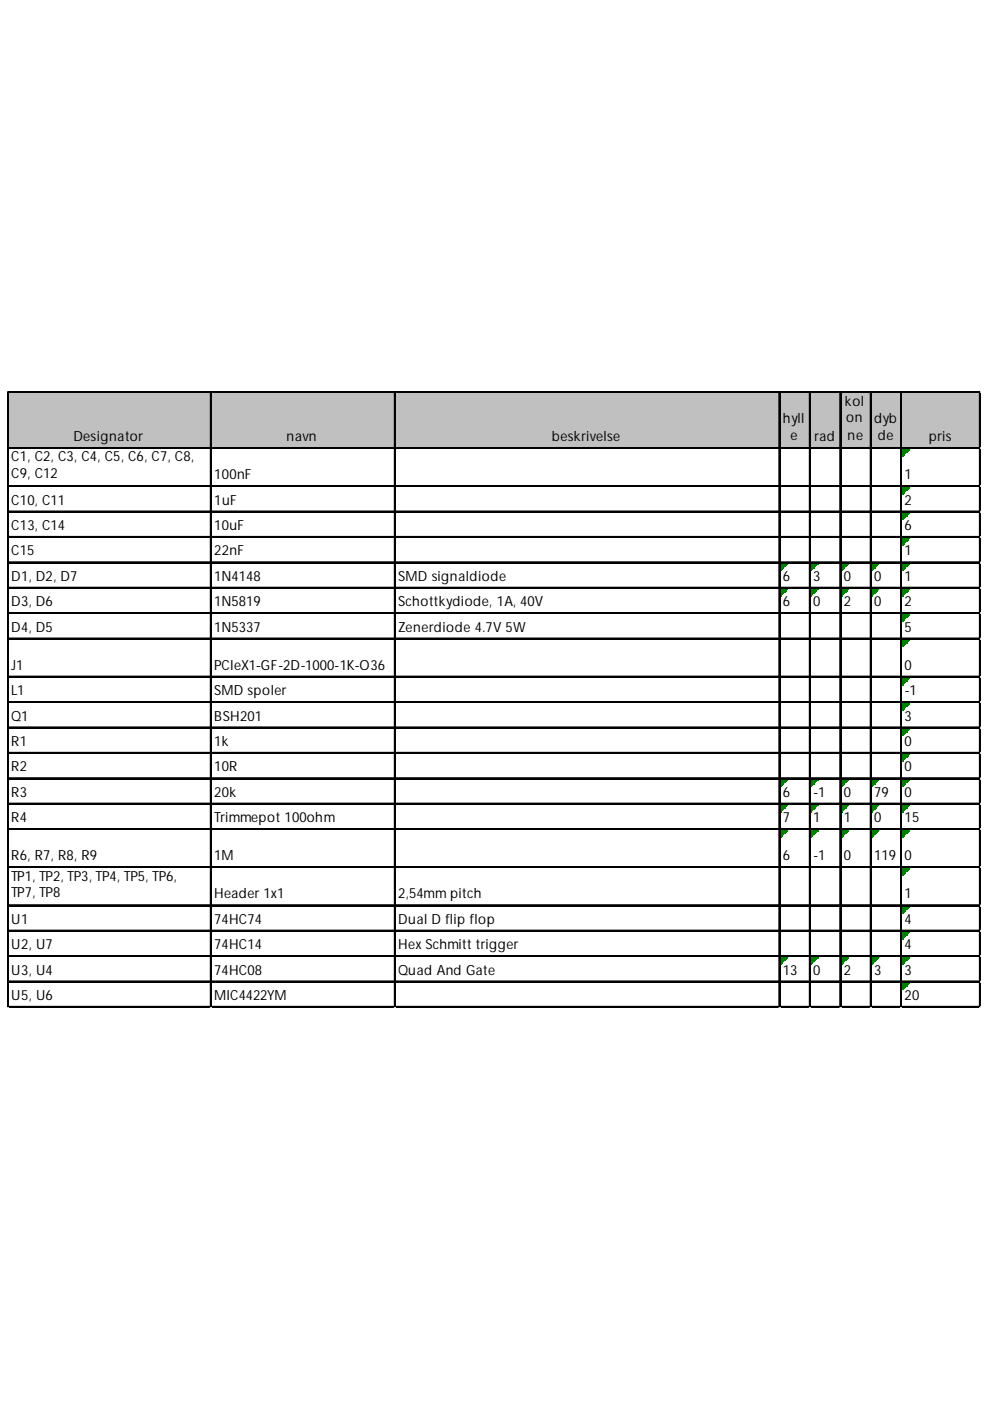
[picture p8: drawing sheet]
<svg xmlns="http://www.w3.org/2000/svg" width="210mm" height="297mm" viewBox="0 0 210 297" stroke-linecap="round" stroke-linejoin="round" font-family="sans-serif">
<defs><g id="words">
<g font-size="3">
<text x="166" y="89.8">hyll</text>
<text x="179.2" y="86">kol</text>
<text x="179.4" y="89.5">on</text>
<text x="185.3" y="89.8">dyb</text>
<text x="15.6" y="93.5">Designator</text>
<text x="60.8" y="93.5">navn</text>
<text x="117" y="93.5">beskrivelse</text>
<text x="167.6" y="93.3">e</text>
<text x="172.7" y="93.5">rad</text>
<text x="179.7" y="93.3">ne</text>
<text x="186.1" y="93.3">de</text>
<text x="196.9" y="93.5">pris</text>
<text x="2.4" y="97.8">C1, C2, C3, C4, C5, C6, C7, C8,</text>
<text x="2.4" y="101.3">C9, C12</text>
<text x="45.4" y="101.6">100nF</text>
<text x="191.8" y="101.6">1</text>
<text x="2.4" y="107">C10, C11</text>
<text x="45.4" y="107">1uF</text>
<text x="191.8" y="107">2</text>
<text x="2.4" y="112.4">C13, C14</text>
<text x="45.4" y="112.4">10uF</text>
<text x="191.8" y="112.4">6</text>
<text x="2.4" y="117.8">C15</text>
<text x="45.4" y="117.8">22nF</text>
<text x="191.8" y="117.8">1</text>
<text x="2.4" y="123.2">D1, D2, D7</text>
<text x="45.4" y="123.2">1N4148</text>
<text x="84.4" y="123.2">SMD signaldiode</text>
<text x="166" y="123.2">6</text>
<text x="172.4" y="123.2">3</text>
<text x="178.9" y="123.2">0</text>
<text x="185.3" y="123.2">0</text>
<text x="191.8" y="123.2">1</text>
<text x="2.4" y="128.5">D3, D6</text>
<text x="45.4" y="128.5">1N5819</text>
<text x="84.4" y="128.5">Schottkydiode, 1A, 40V</text>
<text x="166" y="128.5">6</text>
<text x="172.4" y="128.5">0</text>
<text x="178.9" y="128.5">2</text>
<text x="185.3" y="128.5">0</text>
<text x="191.8" y="128.5">2</text>
<text x="2.4" y="133.9">D4, D5</text>
<text x="45.4" y="133.9">1N5337</text>
<text x="84.4" y="133.9">Zenerdiode 4.7V 5W</text>
<text x="191.8" y="133.9">5</text>
<text x="2.4" y="142">J1</text>
<text x="45.4" y="142">PCIeX1-GF-2D-1000-1K-O36</text>
<text x="191.8" y="142">0</text>
<text x="2.4" y="147.4">L1</text>
<text x="45.4" y="147.4">SMD spoler</text>
<text x="191.8" y="147.4">-1</text>
<text x="2.4" y="152.8">Q1</text>
<text x="45.4" y="152.8">BSH201</text>
<text x="191.8" y="152.8">3</text>
<text x="2.4" y="158.2">R1</text>
<text x="45.4" y="158.2">1k</text>
<text x="191.8" y="158.2">0</text>
<text x="2.4" y="163.5">R2</text>
<text x="45.4" y="163.5">10R</text>
<text x="191.8" y="163.5">0</text>
<text x="2.4" y="168.9">R3</text>
<text x="45.4" y="168.9">20k</text>
<text x="166" y="168.9">6</text>
<text x="172.4" y="168.9">-1</text>
<text x="178.9" y="168.9">0</text>
<text x="185.3" y="168.9">79</text>
<text x="191.8" y="168.9">0</text>
<text x="2.4" y="174.3">R4</text>
<text x="45.4" y="174.3">Trimmepot 100ohm</text>
<text x="166" y="174.3">7</text>
<text x="172.4" y="174.3">1</text>
<text x="178.9" y="174.3">1</text>
<text x="185.3" y="174.3">0</text>
<text x="191.8" y="174.3">15</text>
<text x="2.4" y="182.4">R6, R7, R8, R9</text>
<text x="45.4" y="182.4">1M</text>
<text x="166" y="182.4">6</text>
<text x="172.4" y="182.4">-1</text>
<text x="178.9" y="182.4">0</text>
<text x="185.3" y="182.4">119</text>
<text x="191.8" y="182.4">0</text>
<text x="2.4" y="186.7">TP1, TP2, TP3, TP4, TP5, TP6,</text>
<text x="2.4" y="190.2">TP7, TP8</text>
<text x="45.4" y="190.5">Header 1x1</text>
<text x="84.4" y="190.5">2,54mm pitch</text>
<text x="191.8" y="190.5">1</text>
<text x="2.4" y="195.9">U1</text>
<text x="45.4" y="195.9">74HC74</text>
<text x="84.4" y="195.9">Dual D flip flop</text>
<text x="191.8" y="195.9">4</text>
<text x="2.4" y="201.2">U2, U7</text>
<text x="45.4" y="201.2">74HC14</text>
<text x="84.4" y="201.2">Hex Schmitt trigger</text>
<text x="191.8" y="201.2">4</text>
<text x="2.4" y="206.6">U3, U4</text>
<text x="45.4" y="206.6">74HC08</text>
<text x="84.4" y="206.6">Quad And Gate</text>
<text x="166" y="206.6">13</text>
<text x="172.4" y="206.6">0</text>
<text x="178.9" y="206.6">2</text>
<text x="185.3" y="206.6">3</text>
<text x="191.8" y="206.6">3</text>
<text x="2.4" y="212">U5, U6</text>
<text x="45.4" y="212">MIC4422YM</text>
<text x="191.8" y="212">20</text>
</g>
</g></defs>
<path d="M1.8 83.3h206.1v11.9h-206.1z" fill="#c0c0c0"/>
<path d="M191.3 95.2h1.6" fill="none" stroke="#008000" stroke-width=".27"/>
<path d="M191.3 95.2h1.6v.3h-1.6z" fill="#008000"/>
<path d="M191.3 95.5h1.3" fill="none" stroke="#008000" stroke-width=".27"/>
<path d="M191.3 95.5h1.3v.2h-1.3z" fill="#008000"/>
<path d="M191.3 95.7h1" fill="none" stroke="#008000" stroke-width=".27"/>
<path d="M191.3 95.7h1v.3h-1z" fill="#008000"/>
<path d="M191.3 96h.8" fill="none" stroke="#008000" stroke-width=".27"/>
<path d="M191.3 96h.8v.3h-.8z" fill="#008000"/>
<path d="M191.3 96.3h.5" fill="none" stroke="#008000" stroke-width=".27"/>
<path d="M191.3 96.3h.5v.2h-.5z" fill="#008000"/>
<path d="M191.3 96.5h.2" fill="none" stroke="#008000" stroke-width=".27"/>
<path d="M191.3 96.5h.2v.3h-.2z" fill="#008000"/>
<path d="M191.3 103.3h1.6" fill="none" stroke="#008000" stroke-width=".27"/>
<path d="M191.3 103.3h1.6v.2h-1.6z" fill="#008000"/>
<path d="M191.3 103.5h1.3" fill="none" stroke="#008000" stroke-width=".27"/>
<path d="M191.3 103.5h1.3v.3h-1.3z" fill="#008000"/>
<path d="M191.3 103.8h1" fill="none" stroke="#008000" stroke-width=".27"/>
<path d="M191.3 103.8h1v.3h-1z" fill="#008000"/>
<path d="M191.3 104.1h.8" fill="none" stroke="#008000" stroke-width=".27"/>
<path d="M191.3 104.1h.8v.2h-.8z" fill="#008000"/>
<path d="M191.3 104.3h.5" fill="none" stroke="#008000" stroke-width=".27"/>
<path d="M191.3 104.3h.5v.3h-.5z" fill="#008000"/>
<path d="M191.3 104.6h.2" fill="none" stroke="#008000" stroke-width=".27"/>
<path d="M191.3 104.6h.2v.3h-.2z" fill="#008000"/>
<path d="M191.3 108.6h1.6" fill="none" stroke="#008000" stroke-width=".27"/>
<path d="M191.3 108.6h1.6v.3h-1.6z" fill="#008000"/>
<path d="M191.3 108.9h1.3" fill="none" stroke="#008000" stroke-width=".27"/>
<path d="M191.3 108.9h1.3v.3h-1.3z" fill="#008000"/>
<path d="M191.3 109.2h1" fill="none" stroke="#008000" stroke-width=".27"/>
<path d="M191.3 109.2h1v.3h-1z" fill="#008000"/>
<path d="M191.3 109.5h.8" fill="none" stroke="#008000" stroke-width=".27"/>
<path d="M191.3 109.5h.8v.2h-.8z" fill="#008000"/>
<path d="M191.3 109.7h.5" fill="none" stroke="#008000" stroke-width=".27"/>
<path d="M191.3 109.7h.5v.3h-.5z" fill="#008000"/>
<path d="M191.3 110h.2" fill="none" stroke="#008000" stroke-width=".27"/>
<path d="M191.3 110h.2v.3h-.2z" fill="#008000"/>
<path d="M191.3 114h1.6" fill="none" stroke="#008000" stroke-width=".27"/>
<path d="M191.3 114h1.6v.3h-1.6z" fill="#008000"/>
<path d="M191.3 114.3h1.3" fill="none" stroke="#008000" stroke-width=".27"/>
<path d="M191.3 114.3h1.3v.3h-1.3z" fill="#008000"/>
<path d="M191.3 114.6h1" fill="none" stroke="#008000" stroke-width=".27"/>
<path d="M191.3 114.6h1v.2h-1z" fill="#008000"/>
<path d="M191.3 114.8h.8" fill="none" stroke="#008000" stroke-width=".27"/>
<path d="M191.3 114.8h.8v.3h-.8z" fill="#008000"/>
<path d="M191.3 115.1h.5" fill="none" stroke="#008000" stroke-width=".27"/>
<path d="M191.3 115.1h.5v.3h-.5z" fill="#008000"/>
<path d="M191.3 115.4h.2" fill="none" stroke="#008000" stroke-width=".27"/>
<path d="M191.3 115.4h.2v.2h-.2z" fill="#008000"/>
<path d="M165.4 119.4h1.6" fill="none" stroke="#008000" stroke-width=".27"/>
<path d="M165.4 119.4h1.6v.3h-1.6z" fill="#008000"/>
<path d="M165.4 119.7h1.4" fill="none" stroke="#008000" stroke-width=".27"/>
<path d="M165.4 119.7h1.4v.3h-1.4z" fill="#008000"/>
<path d="M165.4 120h1.1" fill="none" stroke="#008000" stroke-width=".27"/>
<path d="M165.4 120h1.1v.2h-1.1z" fill="#008000"/>
<path d="M165.4 120.2h.8" fill="none" stroke="#008000" stroke-width=".27"/>
<path d="M165.4 120.2h.8v.3h-.8z" fill="#008000"/>
<path d="M165.4 120.5h.6" fill="none" stroke="#008000" stroke-width=".27"/>
<path d="M165.4 120.5h.6v.3h-.6z" fill="#008000"/>
<path d="M165.4 120.8h.3" fill="none" stroke="#008000" stroke-width=".27"/>
<path d="M165.4 120.8h.3v.2h-.3z" fill="#008000"/>
<path d="M171.9 119.4h1.6" fill="none" stroke="#008000" stroke-width=".27"/>
<path d="M171.9 119.4h1.6v.3h-1.6z" fill="#008000"/>
<path d="M171.9 119.7h1.3" fill="none" stroke="#008000" stroke-width=".27"/>
<path d="M171.9 119.7h1.3v.3h-1.3z" fill="#008000"/>
<path d="M171.9 120h1.1" fill="none" stroke="#008000" stroke-width=".27"/>
<path d="M171.9 120h1.1v.2h-1.1z" fill="#008000"/>
<path d="M171.9 120.2h.8" fill="none" stroke="#008000" stroke-width=".27"/>
<path d="M171.9 120.2h.8v.3h-.8z" fill="#008000"/>
<path d="M171.9 120.5h.5" fill="none" stroke="#008000" stroke-width=".27"/>
<path d="M171.9 120.5h.5v.3h-.5z" fill="#008000"/>
<path d="M171.9 120.8h.3" fill="none" stroke="#008000" stroke-width=".27"/>
<path d="M171.9 120.8h.3v.2h-.3z" fill="#008000"/>
<path d="M178.3 119.4h1.7" fill="none" stroke="#008000" stroke-width=".27"/>
<path d="M178.3 119.4h1.7v.3h-1.7z" fill="#008000"/>
<path d="M178.3 119.7h1.4" fill="none" stroke="#008000" stroke-width=".27"/>
<path d="M178.3 119.7h1.4v.3h-1.4z" fill="#008000"/>
<path d="M178.3 120h1.1" fill="none" stroke="#008000" stroke-width=".27"/>
<path d="M178.3 120h1.1v.2h-1.1z" fill="#008000"/>
<path d="M178.3 120.2h.9" fill="none" stroke="#008000" stroke-width=".27"/>
<path d="M178.3 120.2h.9v.3h-.9z" fill="#008000"/>
<path d="M178.3 120.5h.6" fill="none" stroke="#008000" stroke-width=".27"/>
<path d="M178.3 120.5h.6v.3h-.6z" fill="#008000"/>
<path d="M178.3 120.8h.3" fill="none" stroke="#008000" stroke-width=".27"/>
<path d="M178.3 120.8h.3v.2h-.3z" fill="#008000"/>
<path d="M184.8 119.4h1.6" fill="none" stroke="#008000" stroke-width=".27"/>
<path d="M184.8 119.4h1.6v.3h-1.6z" fill="#008000"/>
<path d="M184.8 119.7h1.3" fill="none" stroke="#008000" stroke-width=".27"/>
<path d="M184.8 119.7h1.3v.3h-1.3z" fill="#008000"/>
<path d="M184.8 120h1.1" fill="none" stroke="#008000" stroke-width=".27"/>
<path d="M184.8 120h1.1v.2h-1.1z" fill="#008000"/>
<path d="M184.8 120.2h.8" fill="none" stroke="#008000" stroke-width=".27"/>
<path d="M184.8 120.2h.8v.3h-.8z" fill="#008000"/>
<path d="M184.8 120.5h.5" fill="none" stroke="#008000" stroke-width=".27"/>
<path d="M184.8 120.5h.5v.3h-.5z" fill="#008000"/>
<path d="M184.8 120.8h.3" fill="none" stroke="#008000" stroke-width=".27"/>
<path d="M184.8 120.8h.3v.2h-.3z" fill="#008000"/>
<path d="M191.3 119.4h1.6" fill="none" stroke="#008000" stroke-width=".27"/>
<path d="M191.3 119.4h1.6v.3h-1.6z" fill="#008000"/>
<path d="M191.3 119.7h1.3" fill="none" stroke="#008000" stroke-width=".27"/>
<path d="M191.3 119.7h1.3v.3h-1.3z" fill="#008000"/>
<path d="M191.3 120h1" fill="none" stroke="#008000" stroke-width=".27"/>
<path d="M191.3 120h1v.2h-1z" fill="#008000"/>
<path d="M191.3 120.2h.8" fill="none" stroke="#008000" stroke-width=".27"/>
<path d="M191.3 120.2h.8v.3h-.8z" fill="#008000"/>
<path d="M191.3 120.5h.5" fill="none" stroke="#008000" stroke-width=".27"/>
<path d="M191.3 120.5h.5v.3h-.5z" fill="#008000"/>
<path d="M191.3 120.8h.2" fill="none" stroke="#008000" stroke-width=".27"/>
<path d="M191.3 120.8h.2v.2h-.2z" fill="#008000"/>
<path d="M165.4 124.8h1.6" fill="none" stroke="#008000" stroke-width=".27"/>
<path d="M165.4 124.8h1.6v.3h-1.6z" fill="#008000"/>
<path d="M165.4 125.1h1.4" fill="none" stroke="#008000" stroke-width=".27"/>
<path d="M165.4 125.1h1.4v.2h-1.4z" fill="#008000"/>
<path d="M165.4 125.3h1.1" fill="none" stroke="#008000" stroke-width=".27"/>
<path d="M165.4 125.3h1.1v.3h-1.1z" fill="#008000"/>
<path d="M165.4 125.6h.8" fill="none" stroke="#008000" stroke-width=".27"/>
<path d="M165.4 125.6h.8v.3h-.8z" fill="#008000"/>
<path d="M165.4 125.9h.6" fill="none" stroke="#008000" stroke-width=".27"/>
<path d="M165.4 125.9h.6v.2h-.6z" fill="#008000"/>
<path d="M165.4 126.1h.3" fill="none" stroke="#008000" stroke-width=".27"/>
<path d="M165.4 126.1h.3v.3h-.3z" fill="#008000"/>
<path d="M171.9 124.8h1.6" fill="none" stroke="#008000" stroke-width=".27"/>
<path d="M171.9 124.8h1.6v.3h-1.6z" fill="#008000"/>
<path d="M171.9 125.1h1.3" fill="none" stroke="#008000" stroke-width=".27"/>
<path d="M171.9 125.1h1.3v.2h-1.3z" fill="#008000"/>
<path d="M171.9 125.3h1.1" fill="none" stroke="#008000" stroke-width=".27"/>
<path d="M171.9 125.3h1.1v.3h-1.1z" fill="#008000"/>
<path d="M171.9 125.6h.8" fill="none" stroke="#008000" stroke-width=".27"/>
<path d="M171.9 125.6h.8v.3h-.8z" fill="#008000"/>
<path d="M171.9 125.9h.5" fill="none" stroke="#008000" stroke-width=".27"/>
<path d="M171.9 125.9h.5v.2h-.5z" fill="#008000"/>
<path d="M171.9 126.1h.3" fill="none" stroke="#008000" stroke-width=".27"/>
<path d="M171.9 126.1h.3v.3h-.3z" fill="#008000"/>
<path d="M178.3 124.8h1.7" fill="none" stroke="#008000" stroke-width=".27"/>
<path d="M178.3 124.8h1.7v.3h-1.7z" fill="#008000"/>
<path d="M178.3 125.1h1.4" fill="none" stroke="#008000" stroke-width=".27"/>
<path d="M178.3 125.1h1.4v.2h-1.4z" fill="#008000"/>
<path d="M178.3 125.3h1.1" fill="none" stroke="#008000" stroke-width=".27"/>
<path d="M178.3 125.3h1.1v.3h-1.1z" fill="#008000"/>
<path d="M178.3 125.6h.9" fill="none" stroke="#008000" stroke-width=".27"/>
<path d="M178.3 125.6h.9v.3h-.9z" fill="#008000"/>
<path d="M178.3 125.9h.6" fill="none" stroke="#008000" stroke-width=".27"/>
<path d="M178.3 125.9h.6v.2h-.6z" fill="#008000"/>
<path d="M178.3 126.1h.3" fill="none" stroke="#008000" stroke-width=".27"/>
<path d="M178.3 126.1h.3v.3h-.3z" fill="#008000"/>
<path d="M184.8 124.8h1.6" fill="none" stroke="#008000" stroke-width=".27"/>
<path d="M184.8 124.8h1.6v.3h-1.6z" fill="#008000"/>
<path d="M184.8 125.1h1.3" fill="none" stroke="#008000" stroke-width=".27"/>
<path d="M184.8 125.1h1.3v.2h-1.3z" fill="#008000"/>
<path d="M184.8 125.3h1.1" fill="none" stroke="#008000" stroke-width=".27"/>
<path d="M184.8 125.3h1.1v.3h-1.1z" fill="#008000"/>
<path d="M184.8 125.6h.8" fill="none" stroke="#008000" stroke-width=".27"/>
<path d="M184.8 125.6h.8v.3h-.8z" fill="#008000"/>
<path d="M184.8 125.9h.5" fill="none" stroke="#008000" stroke-width=".27"/>
<path d="M184.8 125.9h.5v.2h-.5z" fill="#008000"/>
<path d="M184.8 126.1h.3" fill="none" stroke="#008000" stroke-width=".27"/>
<path d="M184.8 126.1h.3v.3h-.3z" fill="#008000"/>
<path d="M191.3 124.8h1.6" fill="none" stroke="#008000" stroke-width=".27"/>
<path d="M191.3 124.8h1.6v.3h-1.6z" fill="#008000"/>
<path d="M191.3 125.1h1.3" fill="none" stroke="#008000" stroke-width=".27"/>
<path d="M191.3 125.1h1.3v.2h-1.3z" fill="#008000"/>
<path d="M191.3 125.3h1" fill="none" stroke="#008000" stroke-width=".27"/>
<path d="M191.3 125.3h1v.3h-1z" fill="#008000"/>
<path d="M191.3 125.6h.8" fill="none" stroke="#008000" stroke-width=".27"/>
<path d="M191.3 125.6h.8v.3h-.8z" fill="#008000"/>
<path d="M191.3 125.9h.5" fill="none" stroke="#008000" stroke-width=".27"/>
<path d="M191.3 125.9h.5v.2h-.5z" fill="#008000"/>
<path d="M191.3 126.1h.2" fill="none" stroke="#008000" stroke-width=".27"/>
<path d="M191.3 126.1h.2v.3h-.2z" fill="#008000"/>
<path d="M191.3 130.2h1.6" fill="none" stroke="#008000" stroke-width=".27"/>
<path d="M191.3 130.2h1.6v.3h-1.6z" fill="#008000"/>
<path d="M191.3 130.5h1.3" fill="none" stroke="#008000" stroke-width=".27"/>
<path d="M191.3 130.5h1.3v.2h-1.3z" fill="#008000"/>
<path d="M191.3 130.7h1" fill="none" stroke="#008000" stroke-width=".27"/>
<path d="M191.3 130.7h1v.3h-1z" fill="#008000"/>
<path d="M191.3 131h.8" fill="none" stroke="#008000" stroke-width=".27"/>
<path d="M191.3 131h.8v.3h-.8z" fill="#008000"/>
<path d="M191.3 131.3h.5" fill="none" stroke="#008000" stroke-width=".27"/>
<path d="M191.3 131.3h.5v.2h-.5z" fill="#008000"/>
<path d="M191.3 131.5h.2" fill="none" stroke="#008000" stroke-width=".27"/>
<path d="M191.3 131.5h.2v.3h-.2z" fill="#008000"/>
<path d="M191.3 135.6h1.6" fill="none" stroke="#008000" stroke-width=".27"/>
<path d="M191.3 135.6h1.6v.2h-1.6z" fill="#008000"/>
<path d="M191.3 135.8h1.3" fill="none" stroke="#008000" stroke-width=".27"/>
<path d="M191.3 135.8h1.3v.3h-1.3z" fill="#008000"/>
<path d="M191.3 136.1h1" fill="none" stroke="#008000" stroke-width=".27"/>
<path d="M191.3 136.1h1v.3h-1z" fill="#008000"/>
<path d="M191.3 136.4h.8" fill="none" stroke="#008000" stroke-width=".27"/>
<path d="M191.3 136.4h.8v.3h-.8z" fill="#008000"/>
<path d="M191.3 136.7h.5" fill="none" stroke="#008000" stroke-width=".27"/>
<path d="M191.3 136.7h.5v.2h-.5z" fill="#008000"/>
<path d="M191.3 136.9h.2" fill="none" stroke="#008000" stroke-width=".27"/>
<path d="M191.3 136.9h.2v.3h-.2z" fill="#008000"/>
<path d="M191.3 143.7h1.6" fill="none" stroke="#008000" stroke-width=".27"/>
<path d="M191.3 143.7h1.6v.2h-1.6z" fill="#008000"/>
<path d="M191.3 143.9h1.3" fill="none" stroke="#008000" stroke-width=".27"/>
<path d="M191.3 143.9h1.3v.3h-1.3z" fill="#008000"/>
<path d="M191.3 144.2h1" fill="none" stroke="#008000" stroke-width=".27"/>
<path d="M191.3 144.2h1v.3h-1z" fill="#008000"/>
<path d="M191.3 144.5h.8" fill="none" stroke="#008000" stroke-width=".27"/>
<path d="M191.3 144.5h.8v.2h-.8z" fill="#008000"/>
<path d="M191.3 144.7h.5" fill="none" stroke="#008000" stroke-width=".27"/>
<path d="M191.3 144.7h.5v.3h-.5z" fill="#008000"/>
<path d="M191.3 145h.2" fill="none" stroke="#008000" stroke-width=".27"/>
<path d="M191.3 145h.2v.3h-.2z" fill="#008000"/>
<path d="M191.3 149h1.6" fill="none" stroke="#008000" stroke-width=".27"/>
<path d="M191.3 149h1.6v.3h-1.6z" fill="#008000"/>
<path d="M191.3 149.3h1.3" fill="none" stroke="#008000" stroke-width=".27"/>
<path d="M191.3 149.3h1.3v.3h-1.3z" fill="#008000"/>
<path d="M191.3 149.6h1" fill="none" stroke="#008000" stroke-width=".27"/>
<path d="M191.3 149.6h1v.2h-1z" fill="#008000"/>
<path d="M191.3 149.8h.8" fill="none" stroke="#008000" stroke-width=".27"/>
<path d="M191.3 149.8h.8v.3h-.8z" fill="#008000"/>
<path d="M191.3 150.1h.5" fill="none" stroke="#008000" stroke-width=".27"/>
<path d="M191.3 150.1h.5v.3h-.5z" fill="#008000"/>
<path d="M191.3 150.4h.2" fill="none" stroke="#008000" stroke-width=".27"/>
<path d="M191.3 150.4h.2v.3h-.2z" fill="#008000"/>
<path d="M191.3 154.4h1.6" fill="none" stroke="#008000" stroke-width=".27"/>
<path d="M191.3 154.4h1.6v.3h-1.6z" fill="#008000"/>
<path d="M191.3 154.7h1.3" fill="none" stroke="#008000" stroke-width=".27"/>
<path d="M191.3 154.7h1.3v.3h-1.3z" fill="#008000"/>
<path d="M191.3 155h1" fill="none" stroke="#008000" stroke-width=".27"/>
<path d="M191.3 155h1v.2h-1z" fill="#008000"/>
<path d="M191.3 155.2h.8" fill="none" stroke="#008000" stroke-width=".27"/>
<path d="M191.3 155.2h.8v.3h-.8z" fill="#008000"/>
<path d="M191.3 155.5h.5" fill="none" stroke="#008000" stroke-width=".27"/>
<path d="M191.3 155.5h.5v.3h-.5z" fill="#008000"/>
<path d="M191.3 155.8h.2" fill="none" stroke="#008000" stroke-width=".27"/>
<path d="M191.3 155.8h.2v.2h-.2z" fill="#008000"/>
<path d="M191.3 159.8h1.6" fill="none" stroke="#008000" stroke-width=".27"/>
<path d="M191.3 159.8h1.6v.3h-1.6z" fill="#008000"/>
<path d="M191.3 160.1h1.3" fill="none" stroke="#008000" stroke-width=".27"/>
<path d="M191.3 160.1h1.3v.2h-1.3z" fill="#008000"/>
<path d="M191.3 160.3h1" fill="none" stroke="#008000" stroke-width=".27"/>
<path d="M191.3 160.3h1v.3h-1z" fill="#008000"/>
<path d="M191.3 160.6h.8" fill="none" stroke="#008000" stroke-width=".27"/>
<path d="M191.3 160.6h.8v.3h-.8z" fill="#008000"/>
<path d="M191.3 160.9h.5" fill="none" stroke="#008000" stroke-width=".27"/>
<path d="M191.3 160.9h.5v.3h-.5z" fill="#008000"/>
<path d="M191.3 161.2h.2" fill="none" stroke="#008000" stroke-width=".27"/>
<path d="M191.3 161.2h.2v.2h-.2z" fill="#008000"/>
<path d="M165.4 165.2h1.6" fill="none" stroke="#008000" stroke-width=".27"/>
<path d="M165.4 165.2h1.6v.3h-1.6z" fill="#008000"/>
<path d="M165.4 165.5h1.4" fill="none" stroke="#008000" stroke-width=".27"/>
<path d="M165.4 165.5h1.4v.2h-1.4z" fill="#008000"/>
<path d="M165.4 165.7h1.1" fill="none" stroke="#008000" stroke-width=".27"/>
<path d="M165.4 165.7h1.1v.3h-1.1z" fill="#008000"/>
<path d="M165.4 166h.8" fill="none" stroke="#008000" stroke-width=".27"/>
<path d="M165.4 166h.8v.3h-.8z" fill="#008000"/>
<path d="M165.4 166.3h.6" fill="none" stroke="#008000" stroke-width=".27"/>
<path d="M165.4 166.3h.6v.2h-.6z" fill="#008000"/>
<path d="M165.4 166.5h.3" fill="none" stroke="#008000" stroke-width=".27"/>
<path d="M165.4 166.5h.3v.3h-.3z" fill="#008000"/>
<path d="M171.9 165.2h1.6" fill="none" stroke="#008000" stroke-width=".27"/>
<path d="M171.9 165.2h1.6v.3h-1.6z" fill="#008000"/>
<path d="M171.9 165.5h1.3" fill="none" stroke="#008000" stroke-width=".27"/>
<path d="M171.9 165.5h1.3v.2h-1.3z" fill="#008000"/>
<path d="M171.9 165.7h1.1" fill="none" stroke="#008000" stroke-width=".27"/>
<path d="M171.9 165.7h1.1v.3h-1.1z" fill="#008000"/>
<path d="M171.9 166h.8" fill="none" stroke="#008000" stroke-width=".27"/>
<path d="M171.9 166h.8v.3h-.8z" fill="#008000"/>
<path d="M171.9 166.3h.5" fill="none" stroke="#008000" stroke-width=".27"/>
<path d="M171.9 166.3h.5v.2h-.5z" fill="#008000"/>
<path d="M171.9 166.5h.3" fill="none" stroke="#008000" stroke-width=".27"/>
<path d="M171.9 166.5h.3v.3h-.3z" fill="#008000"/>
<path d="M178.3 165.2h1.7" fill="none" stroke="#008000" stroke-width=".27"/>
<path d="M178.3 165.2h1.7v.3h-1.7z" fill="#008000"/>
<path d="M178.3 165.5h1.4" fill="none" stroke="#008000" stroke-width=".27"/>
<path d="M178.3 165.5h1.4v.2h-1.4z" fill="#008000"/>
<path d="M178.3 165.7h1.1" fill="none" stroke="#008000" stroke-width=".27"/>
<path d="M178.3 165.7h1.1v.3h-1.1z" fill="#008000"/>
<path d="M178.3 166h.9" fill="none" stroke="#008000" stroke-width=".27"/>
<path d="M178.3 166h.9v.3h-.9z" fill="#008000"/>
<path d="M178.3 166.3h.6" fill="none" stroke="#008000" stroke-width=".27"/>
<path d="M178.3 166.3h.6v.2h-.6z" fill="#008000"/>
<path d="M178.3 166.5h.3" fill="none" stroke="#008000" stroke-width=".27"/>
<path d="M178.3 166.5h.3v.3h-.3z" fill="#008000"/>
<path d="M184.8 165.2h1.6" fill="none" stroke="#008000" stroke-width=".27"/>
<path d="M184.8 165.2h1.6v.3h-1.6z" fill="#008000"/>
<path d="M184.8 165.5h1.3" fill="none" stroke="#008000" stroke-width=".27"/>
<path d="M184.8 165.5h1.3v.2h-1.3z" fill="#008000"/>
<path d="M184.8 165.7h1.1" fill="none" stroke="#008000" stroke-width=".27"/>
<path d="M184.8 165.7h1.1v.3h-1.1z" fill="#008000"/>
<path d="M184.8 166h.8" fill="none" stroke="#008000" stroke-width=".27"/>
<path d="M184.8 166h.8v.3h-.8z" fill="#008000"/>
<path d="M184.8 166.3h.5" fill="none" stroke="#008000" stroke-width=".27"/>
<path d="M184.8 166.3h.5v.2h-.5z" fill="#008000"/>
<path d="M184.8 166.5h.3" fill="none" stroke="#008000" stroke-width=".27"/>
<path d="M184.8 166.5h.3v.3h-.3z" fill="#008000"/>
<path d="M191.3 165.2h1.6" fill="none" stroke="#008000" stroke-width=".27"/>
<path d="M191.3 165.2h1.6v.3h-1.6z" fill="#008000"/>
<path d="M191.3 165.5h1.3" fill="none" stroke="#008000" stroke-width=".27"/>
<path d="M191.3 165.5h1.3v.2h-1.3z" fill="#008000"/>
<path d="M191.3 165.7h1" fill="none" stroke="#008000" stroke-width=".27"/>
<path d="M191.3 165.7h1v.3h-1z" fill="#008000"/>
<path d="M191.3 166h.8" fill="none" stroke="#008000" stroke-width=".27"/>
<path d="M191.3 166h.8v.3h-.8z" fill="#008000"/>
<path d="M191.3 166.3h.5" fill="none" stroke="#008000" stroke-width=".27"/>
<path d="M191.3 166.3h.5v.2h-.5z" fill="#008000"/>
<path d="M191.3 166.5h.2" fill="none" stroke="#008000" stroke-width=".27"/>
<path d="M191.3 166.5h.2v.3h-.2z" fill="#008000"/>
<path d="M165.4 170.6h1.6" fill="none" stroke="#008000" stroke-width=".27"/>
<path d="M165.4 170.6h1.6v.2h-1.6z" fill="#008000"/>
<path d="M165.4 170.8h1.4" fill="none" stroke="#008000" stroke-width=".27"/>
<path d="M165.4 170.8h1.4v.3h-1.4z" fill="#008000"/>
<path d="M165.4 171.1h1.1" fill="none" stroke="#008000" stroke-width=".27"/>
<path d="M165.4 171.1h1.1v.3h-1.1z" fill="#008000"/>
<path d="M165.4 171.4h.8" fill="none" stroke="#008000" stroke-width=".27"/>
<path d="M165.4 171.4h.8v.3h-.8z" fill="#008000"/>
<path d="M165.4 171.7h.6" fill="none" stroke="#008000" stroke-width=".27"/>
<path d="M165.4 171.7h.6v.2h-.6z" fill="#008000"/>
<path d="M165.4 171.9h.3" fill="none" stroke="#008000" stroke-width=".27"/>
<path d="M165.4 171.9h.3v.3h-.3z" fill="#008000"/>
<path d="M171.9 170.6h1.6" fill="none" stroke="#008000" stroke-width=".27"/>
<path d="M171.9 170.6h1.6v.2h-1.6z" fill="#008000"/>
<path d="M171.9 170.8h1.3" fill="none" stroke="#008000" stroke-width=".27"/>
<path d="M171.9 170.8h1.3v.3h-1.3z" fill="#008000"/>
<path d="M171.9 171.1h1.1" fill="none" stroke="#008000" stroke-width=".27"/>
<path d="M171.9 171.1h1.1v.3h-1.1z" fill="#008000"/>
<path d="M171.9 171.4h.8" fill="none" stroke="#008000" stroke-width=".27"/>
<path d="M171.9 171.4h.8v.3h-.8z" fill="#008000"/>
<path d="M171.9 171.7h.5" fill="none" stroke="#008000" stroke-width=".27"/>
<path d="M171.9 171.7h.5v.2h-.5z" fill="#008000"/>
<path d="M171.9 171.9h.3" fill="none" stroke="#008000" stroke-width=".27"/>
<path d="M171.9 171.9h.3v.3h-.3z" fill="#008000"/>
<path d="M178.3 170.6h1.7" fill="none" stroke="#008000" stroke-width=".27"/>
<path d="M178.3 170.6h1.7v.2h-1.7z" fill="#008000"/>
<path d="M178.3 170.8h1.4" fill="none" stroke="#008000" stroke-width=".27"/>
<path d="M178.3 170.8h1.4v.3h-1.4z" fill="#008000"/>
<path d="M178.3 171.1h1.1" fill="none" stroke="#008000" stroke-width=".27"/>
<path d="M178.3 171.1h1.1v.3h-1.1z" fill="#008000"/>
<path d="M178.3 171.4h.9" fill="none" stroke="#008000" stroke-width=".27"/>
<path d="M178.3 171.4h.9v.3h-.9z" fill="#008000"/>
<path d="M178.3 171.7h.6" fill="none" stroke="#008000" stroke-width=".27"/>
<path d="M178.3 171.7h.6v.2h-.6z" fill="#008000"/>
<path d="M178.3 171.9h.3" fill="none" stroke="#008000" stroke-width=".27"/>
<path d="M178.3 171.9h.3v.3h-.3z" fill="#008000"/>
<path d="M184.8 170.6h1.6" fill="none" stroke="#008000" stroke-width=".27"/>
<path d="M184.8 170.6h1.6v.2h-1.6z" fill="#008000"/>
<path d="M184.8 170.8h1.3" fill="none" stroke="#008000" stroke-width=".27"/>
<path d="M184.8 170.8h1.3v.3h-1.3z" fill="#008000"/>
<path d="M184.8 171.1h1.1" fill="none" stroke="#008000" stroke-width=".27"/>
<path d="M184.8 171.1h1.1v.3h-1.1z" fill="#008000"/>
<path d="M184.8 171.4h.8" fill="none" stroke="#008000" stroke-width=".27"/>
<path d="M184.8 171.4h.8v.3h-.8z" fill="#008000"/>
<path d="M184.8 171.7h.5" fill="none" stroke="#008000" stroke-width=".27"/>
<path d="M184.8 171.7h.5v.2h-.5z" fill="#008000"/>
<path d="M184.8 171.9h.3" fill="none" stroke="#008000" stroke-width=".27"/>
<path d="M184.8 171.9h.3v.3h-.3z" fill="#008000"/>
<path d="M191.3 170.6h1.6" fill="none" stroke="#008000" stroke-width=".27"/>
<path d="M191.3 170.6h1.6v.2h-1.6z" fill="#008000"/>
<path d="M191.3 170.8h1.3" fill="none" stroke="#008000" stroke-width=".27"/>
<path d="M191.3 170.8h1.3v.3h-1.3z" fill="#008000"/>
<path d="M191.3 171.1h1" fill="none" stroke="#008000" stroke-width=".27"/>
<path d="M191.3 171.1h1v.3h-1z" fill="#008000"/>
<path d="M191.3 171.4h.8" fill="none" stroke="#008000" stroke-width=".27"/>
<path d="M191.3 171.4h.8v.3h-.8z" fill="#008000"/>
<path d="M191.3 171.7h.5" fill="none" stroke="#008000" stroke-width=".27"/>
<path d="M191.3 171.7h.5v.2h-.5z" fill="#008000"/>
<path d="M191.3 171.9h.2" fill="none" stroke="#008000" stroke-width=".27"/>
<path d="M191.3 171.9h.2v.3h-.2z" fill="#008000"/>
<path d="M165.4 176h1.6" fill="none" stroke="#008000" stroke-width=".27"/>
<path d="M165.4 176h1.6v.2h-1.6z" fill="#008000"/>
<path d="M165.4 176.2h1.4" fill="none" stroke="#008000" stroke-width=".27"/>
<path d="M165.4 176.2h1.4v.3h-1.4z" fill="#008000"/>
<path d="M165.4 176.5h1.1" fill="none" stroke="#008000" stroke-width=".27"/>
<path d="M165.4 176.5h1.1v.3h-1.1z" fill="#008000"/>
<path d="M165.4 176.8h.8" fill="none" stroke="#008000" stroke-width=".27"/>
<path d="M165.4 176.8h.8v.2h-.8z" fill="#008000"/>
<path d="M165.4 177h.6" fill="none" stroke="#008000" stroke-width=".27"/>
<path d="M165.4 177h.6v.3h-.6z" fill="#008000"/>
<path d="M165.4 177.3h.3" fill="none" stroke="#008000" stroke-width=".27"/>
<path d="M165.4 177.3h.3v.3h-.3z" fill="#008000"/>
<path d="M171.9 176h1.6" fill="none" stroke="#008000" stroke-width=".27"/>
<path d="M171.9 176h1.6v.2h-1.6z" fill="#008000"/>
<path d="M171.9 176.2h1.3" fill="none" stroke="#008000" stroke-width=".27"/>
<path d="M171.9 176.2h1.3v.3h-1.3z" fill="#008000"/>
<path d="M171.9 176.5h1.1" fill="none" stroke="#008000" stroke-width=".27"/>
<path d="M171.9 176.5h1.1v.3h-1.1z" fill="#008000"/>
<path d="M171.9 176.8h.8" fill="none" stroke="#008000" stroke-width=".27"/>
<path d="M171.9 176.8h.8v.2h-.8z" fill="#008000"/>
<path d="M171.9 177h.5" fill="none" stroke="#008000" stroke-width=".27"/>
<path d="M171.9 177h.5v.3h-.5z" fill="#008000"/>
<path d="M171.9 177.3h.3" fill="none" stroke="#008000" stroke-width=".27"/>
<path d="M171.9 177.3h.3v.3h-.3z" fill="#008000"/>
<path d="M178.3 176h1.7" fill="none" stroke="#008000" stroke-width=".27"/>
<path d="M178.3 176h1.7v.2h-1.7z" fill="#008000"/>
<path d="M178.3 176.2h1.4" fill="none" stroke="#008000" stroke-width=".27"/>
<path d="M178.3 176.2h1.4v.3h-1.4z" fill="#008000"/>
<path d="M178.3 176.5h1.1" fill="none" stroke="#008000" stroke-width=".27"/>
<path d="M178.3 176.5h1.1v.3h-1.1z" fill="#008000"/>
<path d="M178.3 176.8h.9" fill="none" stroke="#008000" stroke-width=".27"/>
<path d="M178.3 176.8h.9v.2h-.9z" fill="#008000"/>
<path d="M178.3 177h.6" fill="none" stroke="#008000" stroke-width=".27"/>
<path d="M178.3 177h.6v.3h-.6z" fill="#008000"/>
<path d="M178.3 177.3h.3" fill="none" stroke="#008000" stroke-width=".27"/>
<path d="M178.3 177.3h.3v.3h-.3z" fill="#008000"/>
<path d="M184.8 176h1.6" fill="none" stroke="#008000" stroke-width=".27"/>
<path d="M184.8 176h1.6v.2h-1.6z" fill="#008000"/>
<path d="M184.8 176.2h1.3" fill="none" stroke="#008000" stroke-width=".27"/>
<path d="M184.8 176.2h1.3v.3h-1.3z" fill="#008000"/>
<path d="M184.8 176.5h1.1" fill="none" stroke="#008000" stroke-width=".27"/>
<path d="M184.8 176.5h1.1v.3h-1.1z" fill="#008000"/>
<path d="M184.8 176.8h.8" fill="none" stroke="#008000" stroke-width=".27"/>
<path d="M184.8 176.8h.8v.2h-.8z" fill="#008000"/>
<path d="M184.8 177h.5" fill="none" stroke="#008000" stroke-width=".27"/>
<path d="M184.8 177h.5v.3h-.5z" fill="#008000"/>
<path d="M184.8 177.3h.3" fill="none" stroke="#008000" stroke-width=".27"/>
<path d="M184.8 177.3h.3v.3h-.3z" fill="#008000"/>
<path d="M191.3 176h1.6" fill="none" stroke="#008000" stroke-width=".27"/>
<path d="M191.3 176h1.6v.2h-1.6z" fill="#008000"/>
<path d="M191.3 176.2h1.3" fill="none" stroke="#008000" stroke-width=".27"/>
<path d="M191.3 176.2h1.3v.3h-1.3z" fill="#008000"/>
<path d="M191.3 176.5h1" fill="none" stroke="#008000" stroke-width=".27"/>
<path d="M191.3 176.5h1v.3h-1z" fill="#008000"/>
<path d="M191.3 176.8h.8" fill="none" stroke="#008000" stroke-width=".27"/>
<path d="M191.3 176.8h.8v.2h-.8z" fill="#008000"/>
<path d="M191.3 177h.5" fill="none" stroke="#008000" stroke-width=".27"/>
<path d="M191.3 177h.5v.3h-.5z" fill="#008000"/>
<path d="M191.3 177.3h.2" fill="none" stroke="#008000" stroke-width=".27"/>
<path d="M191.3 177.3h.2v.3h-.2z" fill="#008000"/>
<path d="M191.3 184h1.6" fill="none" stroke="#008000" stroke-width=".27"/>
<path d="M191.3 184h1.6v.3h-1.6z" fill="#008000"/>
<path d="M191.3 184.3h1.3" fill="none" stroke="#008000" stroke-width=".27"/>
<path d="M191.3 184.3h1.3v.3h-1.3z" fill="#008000"/>
<path d="M191.3 184.6h1" fill="none" stroke="#008000" stroke-width=".27"/>
<path d="M191.3 184.6h1v.3h-1z" fill="#008000"/>
<path d="M191.3 184.9h.8" fill="none" stroke="#008000" stroke-width=".27"/>
<path d="M191.3 184.9h.8v.2h-.8z" fill="#008000"/>
<path d="M191.3 185.1h.5" fill="none" stroke="#008000" stroke-width=".27"/>
<path d="M191.3 185.1h.5v.3h-.5z" fill="#008000"/>
<path d="M191.3 185.4h.2" fill="none" stroke="#008000" stroke-width=".27"/>
<path d="M191.3 185.4h.2v.3h-.2z" fill="#008000"/>
<path d="M191.3 192.1h1.6" fill="none" stroke="#008000" stroke-width=".27"/>
<path d="M191.3 192.1h1.6v.3h-1.6z" fill="#008000"/>
<path d="M191.3 192.4h1.3" fill="none" stroke="#008000" stroke-width=".27"/>
<path d="M191.3 192.4h1.3v.3h-1.3z" fill="#008000"/>
<path d="M191.3 192.7h1" fill="none" stroke="#008000" stroke-width=".27"/>
<path d="M191.3 192.7h1v.2h-1z" fill="#008000"/>
<path d="M191.3 192.9h.8" fill="none" stroke="#008000" stroke-width=".27"/>
<path d="M191.3 192.9h.8v.3h-.8z" fill="#008000"/>
<path d="M191.3 193.2h.5" fill="none" stroke="#008000" stroke-width=".27"/>
<path d="M191.3 193.2h.5v.3h-.5z" fill="#008000"/>
<path d="M191.3 193.5h.2" fill="none" stroke="#008000" stroke-width=".27"/>
<path d="M191.3 193.5h.2v.2h-.2z" fill="#008000"/>
<path d="M191.3 197.5h1.6" fill="none" stroke="#008000" stroke-width=".27"/>
<path d="M191.3 197.5h1.6v.3h-1.6z" fill="#008000"/>
<path d="M191.3 197.8h1.3" fill="none" stroke="#008000" stroke-width=".27"/>
<path d="M191.3 197.8h1.3v.2h-1.3z" fill="#008000"/>
<path d="M191.3 198h1" fill="none" stroke="#008000" stroke-width=".27"/>
<path d="M191.3 198h1v.3h-1z" fill="#008000"/>
<path d="M191.3 198.3h.8" fill="none" stroke="#008000" stroke-width=".27"/>
<path d="M191.3 198.3h.8v.3h-.8z" fill="#008000"/>
<path d="M191.3 198.6h.5" fill="none" stroke="#008000" stroke-width=".27"/>
<path d="M191.3 198.6h.5v.3h-.5z" fill="#008000"/>
<path d="M191.3 198.9h.2" fill="none" stroke="#008000" stroke-width=".27"/>
<path d="M191.3 198.9h.2v.2h-.2z" fill="#008000"/>
<path d="M165.4 202.9h1.6" fill="none" stroke="#008000" stroke-width=".27"/>
<path d="M165.4 202.9h1.6v.3h-1.6z" fill="#008000"/>
<path d="M165.4 203.2h1.4" fill="none" stroke="#008000" stroke-width=".27"/>
<path d="M165.4 203.2h1.4v.2h-1.4z" fill="#008000"/>
<path d="M165.4 203.4h1.1" fill="none" stroke="#008000" stroke-width=".27"/>
<path d="M165.4 203.4h1.1v.3h-1.1z" fill="#008000"/>
<path d="M165.4 203.7h.8" fill="none" stroke="#008000" stroke-width=".27"/>
<path d="M165.4 203.7h.8v.3h-.8z" fill="#008000"/>
<path d="M165.4 204h.6" fill="none" stroke="#008000" stroke-width=".27"/>
<path d="M165.4 204h.6v.2h-.6z" fill="#008000"/>
<path d="M165.4 204.2h.3" fill="none" stroke="#008000" stroke-width=".27"/>
<path d="M165.4 204.2h.3v.3h-.3z" fill="#008000"/>
<path d="M171.9 202.9h1.6" fill="none" stroke="#008000" stroke-width=".27"/>
<path d="M171.9 202.9h1.6v.3h-1.6z" fill="#008000"/>
<path d="M171.9 203.2h1.3" fill="none" stroke="#008000" stroke-width=".27"/>
<path d="M171.9 203.2h1.3v.2h-1.3z" fill="#008000"/>
<path d="M171.9 203.4h1.1" fill="none" stroke="#008000" stroke-width=".27"/>
<path d="M171.9 203.4h1.1v.3h-1.1z" fill="#008000"/>
<path d="M171.9 203.7h.8" fill="none" stroke="#008000" stroke-width=".27"/>
<path d="M171.9 203.7h.8v.3h-.8z" fill="#008000"/>
<path d="M171.9 204h.5" fill="none" stroke="#008000" stroke-width=".27"/>
<path d="M171.9 204h.5v.2h-.5z" fill="#008000"/>
<path d="M171.9 204.2h.3" fill="none" stroke="#008000" stroke-width=".27"/>
<path d="M171.9 204.2h.3v.3h-.3z" fill="#008000"/>
<path d="M178.3 202.9h1.7" fill="none" stroke="#008000" stroke-width=".27"/>
<path d="M178.3 202.9h1.7v.3h-1.7z" fill="#008000"/>
<path d="M178.3 203.2h1.4" fill="none" stroke="#008000" stroke-width=".27"/>
<path d="M178.3 203.2h1.4v.2h-1.4z" fill="#008000"/>
<path d="M178.3 203.4h1.1" fill="none" stroke="#008000" stroke-width=".27"/>
<path d="M178.3 203.4h1.1v.3h-1.1z" fill="#008000"/>
<path d="M178.3 203.7h.9" fill="none" stroke="#008000" stroke-width=".27"/>
<path d="M178.3 203.7h.9v.3h-.9z" fill="#008000"/>
<path d="M178.3 204h.6" fill="none" stroke="#008000" stroke-width=".27"/>
<path d="M178.3 204h.6v.2h-.6z" fill="#008000"/>
<path d="M178.3 204.2h.3" fill="none" stroke="#008000" stroke-width=".27"/>
<path d="M178.3 204.2h.3v.3h-.3z" fill="#008000"/>
<path d="M184.8 202.9h1.6" fill="none" stroke="#008000" stroke-width=".27"/>
<path d="M184.8 202.9h1.6v.3h-1.6z" fill="#008000"/>
<path d="M184.8 203.2h1.3" fill="none" stroke="#008000" stroke-width=".27"/>
<path d="M184.8 203.2h1.3v.2h-1.3z" fill="#008000"/>
<path d="M184.8 203.4h1.1" fill="none" stroke="#008000" stroke-width=".27"/>
<path d="M184.8 203.4h1.1v.3h-1.1z" fill="#008000"/>
<path d="M184.8 203.7h.8" fill="none" stroke="#008000" stroke-width=".27"/>
<path d="M184.8 203.7h.8v.3h-.8z" fill="#008000"/>
<path d="M184.8 204h.5" fill="none" stroke="#008000" stroke-width=".27"/>
<path d="M184.8 204h.5v.2h-.5z" fill="#008000"/>
<path d="M184.8 204.2h.3" fill="none" stroke="#008000" stroke-width=".27"/>
<path d="M184.8 204.2h.3v.3h-.3z" fill="#008000"/>
<path d="M191.3 202.9h1.6" fill="none" stroke="#008000" stroke-width=".27"/>
<path d="M191.3 202.9h1.6v.3h-1.6z" fill="#008000"/>
<path d="M191.3 203.2h1.3" fill="none" stroke="#008000" stroke-width=".27"/>
<path d="M191.3 203.2h1.3v.2h-1.3z" fill="#008000"/>
<path d="M191.3 203.4h1" fill="none" stroke="#008000" stroke-width=".27"/>
<path d="M191.3 203.4h1v.3h-1z" fill="#008000"/>
<path d="M191.3 203.7h.8" fill="none" stroke="#008000" stroke-width=".27"/>
<path d="M191.3 203.7h.8v.3h-.8z" fill="#008000"/>
<path d="M191.3 204h.5" fill="none" stroke="#008000" stroke-width=".27"/>
<path d="M191.3 204h.5v.2h-.5z" fill="#008000"/>
<path d="M191.3 204.2h.2" fill="none" stroke="#008000" stroke-width=".27"/>
<path d="M191.3 204.2h.2v.3h-.2z" fill="#008000"/>
<path d="M191.3 208.3h1.6" fill="none" stroke="#008000" stroke-width=".27"/>
<path d="M191.3 208.3h1.6v.2h-1.6z" fill="#008000"/>
<path d="M191.3 208.5h1.3" fill="none" stroke="#008000" stroke-width=".27"/>
<path d="M191.3 208.5h1.3v.3h-1.3z" fill="#008000"/>
<path d="M191.3 208.8h1" fill="none" stroke="#008000" stroke-width=".27"/>
<path d="M191.3 208.8h1v.3h-1z" fill="#008000"/>
<path d="M191.3 209.1h.8" fill="none" stroke="#008000" stroke-width=".27"/>
<path d="M191.3 209.1h.8v.3h-.8z" fill="#008000"/>
<path d="M191.3 209.4h.5" fill="none" stroke="#008000" stroke-width=".27"/>
<path d="M191.3 209.4h.5v.2h-.5z" fill="#008000"/>
<path d="M191.3 209.6h.2" fill="none" stroke="#008000" stroke-width=".27"/>
<path d="M191.3 209.6h.2v.3h-.2z" fill="#008000"/>
<g fill="none" stroke="#000" stroke-width=".27">
<path d="M1.6 83.1v130.6M1.7 83.1v130.6M1.8 83.1h206.1M1.8 83.2h206.1M1.8 94.9h206.1M1.8 95h206.1M44.6 83.3v130.4M44.8 83.3v130.4M83.6 83.3v130.4M83.8 83.3v130.4M165.2 83.3v130.4M165.3 83.3v130.4"/>
<path d="M171.6 83.3v130.4M171.8 83.3v130.4M178.1 83.3v130.4M178.2 83.3v130.4M184.5 83.3v130.4M184.7 83.3v130.4M191 83.3v130.4M191.1 83.3v130.4M207.7 83.3v130.4M207.8 83.3v130.4M1.8 103h206.1M1.8 103.1h206.1"/>
<path d="M1.8 108.4h206.1M1.8 108.5h206.1M1.8 113.8h206.1M1.8 113.9h206.1M1.8 119.1h206.1M1.8 119.3h206.1M1.8 124.5h206.1M1.8 124.7h206.1M1.8 129.9h206.1M1.8 130.1h206.1M1.8 135.3h206.1M1.8 135.4h206.1"/>
<path d="M1.8 143.4h206.1M1.8 143.5h206.1M1.8 148.8h206.1M1.8 148.9h206.1M1.8 154.2h206.1M1.8 154.3h206.1M1.8 159.5h206.1M1.8 159.7h206.1M1.8 164.9h206.1M1.8 165.1h206.1M1.8 170.3h206.1M1.8 170.4h206.1"/>
<path d="M1.8 175.7h206.1M1.8 175.8h206.1M1.8 183.8h206.1M1.8 183.9h206.1M1.8 191.9h206.1M1.8 192h206.1M1.8 197.2h206.1M1.8 197.4h206.1M1.8 202.6h206.1M1.8 202.8h206.1M1.8 208h206.1M1.8 208.1h206.1"/>
<path d="M1.8 213.4h206.1M1.8 213.5h206.1"/>
</g>
<path d="M1.6 213.7h.1" fill="none" stroke="#d4d4d4" stroke-width=".27"/>
<path d="M1.6 213.7h.2z" fill="#d4d4d4"/>
<path d="M44.6 213.7h.1" fill="none" stroke="#d4d4d4" stroke-width=".27"/>
<path d="M44.6 213.7h.3z" fill="#d4d4d4"/>
<path d="M83.6 213.7h.1" fill="none" stroke="#d4d4d4" stroke-width=".27"/>
<path d="M83.6 213.7h.3z" fill="#d4d4d4"/>
<path d="M165.2 213.7h.1" fill="none" stroke="#d4d4d4" stroke-width=".27"/>
<path d="M165.2 213.7h.2z" fill="#d4d4d4"/>
<path d="M171.6 213.7h.1" fill="none" stroke="#d4d4d4" stroke-width=".27"/>
<path d="M171.6 213.7h.3z" fill="#d4d4d4"/>
<path d="M178.1 213.7h.1" fill="none" stroke="#d4d4d4" stroke-width=".27"/>
<path d="M178.1 213.7h.2z" fill="#d4d4d4"/>
<path d="M184.5 213.7h.1" fill="none" stroke="#d4d4d4" stroke-width=".27"/>
<path d="M184.5 213.7h.3z" fill="#d4d4d4"/>
<path d="M191 213.7h.1" fill="none" stroke="#d4d4d4" stroke-width=".27"/>
<path d="M191 213.7h.3z" fill="#d4d4d4"/>
<path d="M207.7 213.7h.1" fill="none" stroke="#d4d4d4" stroke-width=".27"/>
<path d="M207.7 213.7h.2z" fill="#d4d4d4"/>
<path d="M207.9 83.1h.1" fill="none" stroke="#d4d4d4" stroke-width=".27"/>
<path d="M207.9 83.1l.1 .2z" fill="#d4d4d4"/>
<path d="M207.9 94.9h.1" fill="none" stroke="#d4d4d4" stroke-width=".27"/>
<path d="M207.9 94.9l.1 .3z" fill="#d4d4d4"/>
<path d="M207.9 103h.1" fill="none" stroke="#d4d4d4" stroke-width=".27"/>
<path d="M207.9 103l.1 .3z" fill="#d4d4d4"/>
<path d="M207.9 108.4h.1" fill="none" stroke="#d4d4d4" stroke-width=".27"/>
<path d="M207.9 108.4l.1 .2z" fill="#d4d4d4"/>
<path d="M207.9 113.8h.1" fill="none" stroke="#d4d4d4" stroke-width=".27"/>
<path d="M207.9 113.8l.1 .2z" fill="#d4d4d4"/>
<path d="M207.9 119.1h.1" fill="none" stroke="#d4d4d4" stroke-width=".27"/>
<path d="M207.9 119.1l.1 .3z" fill="#d4d4d4"/>
<path d="M207.9 124.5h.1" fill="none" stroke="#d4d4d4" stroke-width=".27"/>
<path d="M207.9 124.5l.1 .3z" fill="#d4d4d4"/>
<path d="M207.9 129.9h.1" fill="none" stroke="#d4d4d4" stroke-width=".27"/>
<path d="M207.9 129.9l.1 .3z" fill="#d4d4d4"/>
<path d="M207.9 135.3h.1" fill="none" stroke="#d4d4d4" stroke-width=".27"/>
<path d="M207.9 135.3l.1 .3z" fill="#d4d4d4"/>
<path d="M207.9 143.4h.1" fill="none" stroke="#d4d4d4" stroke-width=".27"/>
<path d="M207.9 143.4l.1 .3z" fill="#d4d4d4"/>
<path d="M207.9 148.8h.1" fill="none" stroke="#d4d4d4" stroke-width=".27"/>
<path d="M207.9 148.8l.1 .2z" fill="#d4d4d4"/>
<path d="M207.9 154.2h.1" fill="none" stroke="#d4d4d4" stroke-width=".27"/>
<path d="M207.9 154.2l.1 .2z" fill="#d4d4d4"/>
<path d="M207.9 159.5h.1" fill="none" stroke="#d4d4d4" stroke-width=".27"/>
<path d="M207.9 159.5l.1 .3z" fill="#d4d4d4"/>
<path d="M207.9 164.9h.1" fill="none" stroke="#d4d4d4" stroke-width=".27"/>
<path d="M207.9 164.9l.1 .3z" fill="#d4d4d4"/>
<path d="M207.9 170.3h.1" fill="none" stroke="#d4d4d4" stroke-width=".27"/>
<path d="M207.9 170.3l.1 .3z" fill="#d4d4d4"/>
<path d="M207.9 175.7h.1" fill="none" stroke="#d4d4d4" stroke-width=".27"/>
<path d="M207.9 175.7l.1 .3z" fill="#d4d4d4"/>
<path d="M207.9 183.8h.1" fill="none" stroke="#d4d4d4" stroke-width=".27"/>
<path d="M207.9 183.8l.1 .2z" fill="#d4d4d4"/>
<path d="M207.9 191.9h.1" fill="none" stroke="#d4d4d4" stroke-width=".27"/>
<path d="M207.9 191.9l.1 .2z" fill="#d4d4d4"/>
<path d="M207.9 197.2h.1" fill="none" stroke="#d4d4d4" stroke-width=".27"/>
<path d="M207.9 197.2l.1 .3z" fill="#d4d4d4"/>
<path d="M207.9 202.6h.1" fill="none" stroke="#d4d4d4" stroke-width=".27"/>
<path d="M207.9 202.6l.1 .3z" fill="#d4d4d4"/>
<path d="M207.9 208h.1" fill="none" stroke="#d4d4d4" stroke-width=".27"/>
<path d="M207.9 208l.1 .3z" fill="#d4d4d4"/>
<path d="M207.9 213.4h.1" fill="none" stroke="#d4d4d4" stroke-width=".27"/>
<path d="M207.9 213.4l.1 .3z" fill="#d4d4d4"/>
<use href="#words"/>
</svg>
